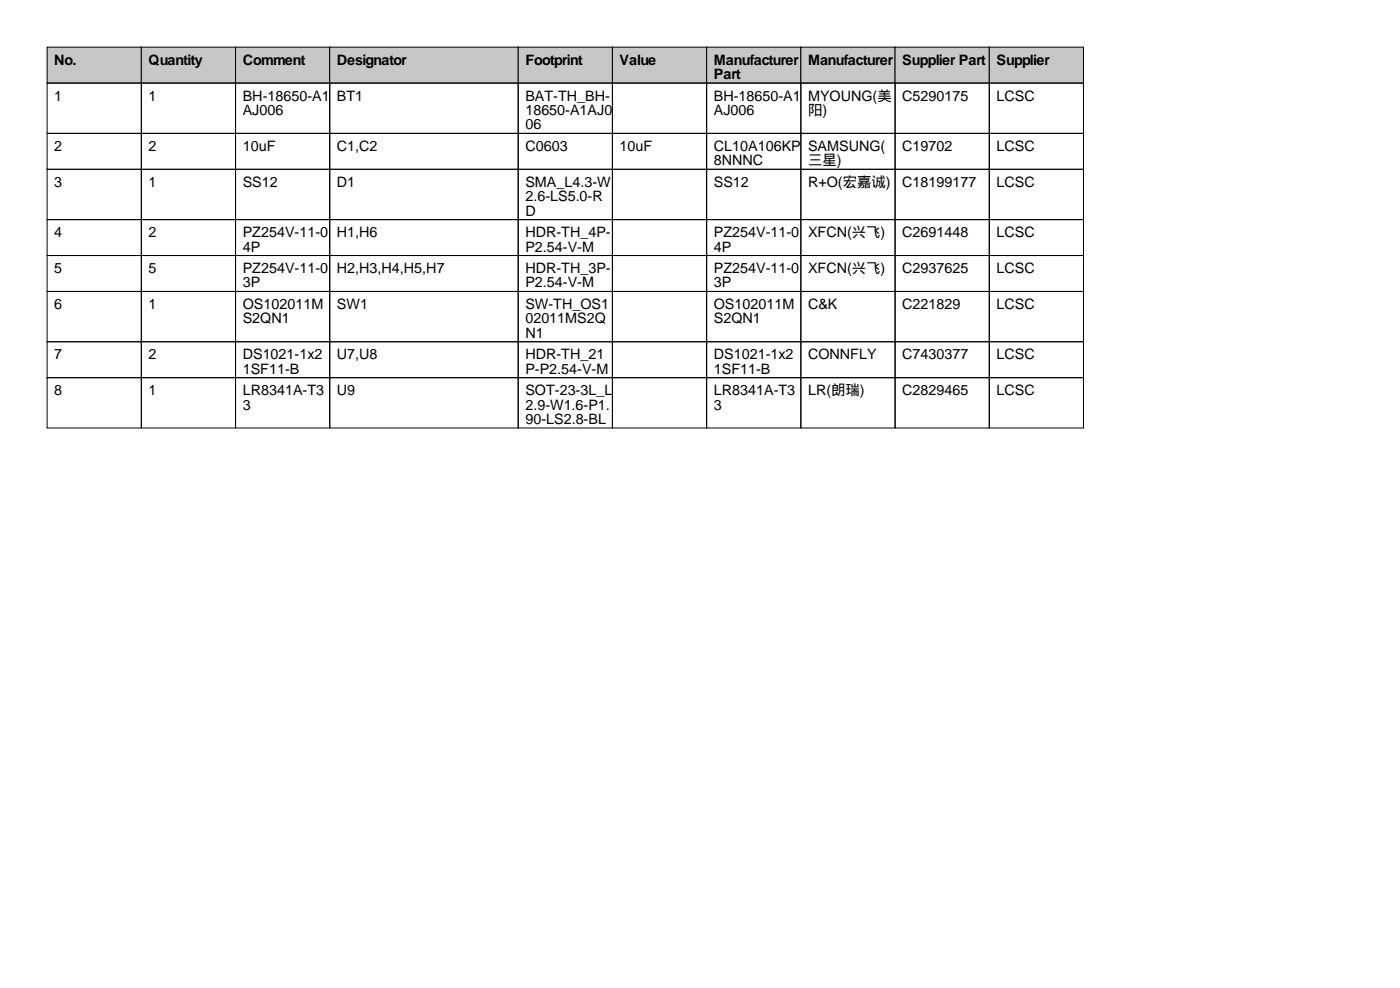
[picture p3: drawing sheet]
<svg xmlns="http://www.w3.org/2000/svg" width="297mm" height="210mm" viewBox="0 0 297 210" stroke-linecap="round" stroke-linejoin="round" font-family="sans-serif">
<defs><g id="words">
<g font-size="3">
<text x="11.5" y="13.7">No.</text>
<text x="31.5" y="13.7">Quantity</text>
<text x="51.5" y="13.7">Comment</text>
<text x="71.5" y="13.7">Designator</text>
<text x="111.5" y="13.7">Footprint</text>
<text x="131.5" y="13.7">Value</text>
<text x="151.5" y="13.7">Manufacturer</text>
<text x="151.5" y="16.8">Part</text>
<text x="171.5" y="13.7">Manufacturer</text>
<text x="191.5" y="13.7">Supplier Part</text>
<text x="211.5" y="13.7">Supplier</text>
<text x="11.5" y="21.3">1</text>
<text x="31.5" y="21.3">1</text>
<text x="51.5" y="21.3">BH-18650-A1</text>
<text x="71.5" y="21.3">BT1</text>
<text x="111.5" y="21.3">BAT-TH_BH-</text>
<text x="151.5" y="21.3">BH-18650-A1</text>
<text x="171.5" y="21.3">MYOUNG(美</text>
<text x="191.5" y="21.3">C5290175</text>
<text x="211.5" y="21.3">LCSC</text>
<text x="51.5" y="24.4">AJ006</text>
<text x="111.5" y="24.4">18650-A1AJ0</text>
<text x="111.5" y="27.4">06</text>
<text x="151.5" y="24.4">AJ006</text>
<text x="171.5" y="24.4">阳)</text>
<text x="11.5" y="32">2</text>
<text x="31.5" y="32">2</text>
<text x="51.5" y="32">10uF</text>
<text x="71.5" y="32">C1,C2</text>
<text x="111.5" y="32">C0603</text>
<text x="131.5" y="32">10uF</text>
<text x="151.5" y="32">CL10A106KP</text>
<text x="151.5" y="35.1">8NNNC</text>
<text x="171.5" y="32">SAMSUNG(</text>
<text x="171.5" y="35.1">三星)</text>
<text x="191.5" y="32">C19702</text>
<text x="211.5" y="32">LCSC</text>
<text x="11.5" y="39.6">3</text>
<text x="31.5" y="39.6">1</text>
<text x="51.5" y="39.6">SS12</text>
<text x="71.5" y="39.6">D1</text>
<text x="111.5" y="39.6">SMA_L4.3-W</text>
<text x="151.5" y="39.6">SS12</text>
<text x="171.5" y="39.6">R+O(宏嘉诚)</text>
<text x="191.5" y="39.6">C18199177</text>
<text x="211.5" y="39.6">LCSC</text>
<text x="111.5" y="42.7">2.6-LS5.0-R</text>
<text x="111.5" y="45.7">D</text>
<text x="11.5" y="50.3">4</text>
<text x="31.5" y="50.3">2</text>
<text x="51.5" y="50.3">PZ254V-11-0</text>
<text x="51.5" y="53.3">4P</text>
<text x="71.5" y="50.3">H1,H6</text>
<text x="111.5" y="50.3">HDR-TH_4P-</text>
<text x="111.5" y="53.3">P2.54-V-M</text>
<text x="151.5" y="50.3">PZ254V-11-0</text>
<text x="151.5" y="53.3">4P</text>
<text x="171.5" y="50.3">XFCN(兴飞)</text>
<text x="191.5" y="50.3">C2691448</text>
<text x="211.5" y="50.3">LCSC</text>
<text x="11.5" y="57.9">5</text>
<text x="31.5" y="57.9">5</text>
<text x="51.5" y="57.9">PZ254V-11-0</text>
<text x="71.5" y="57.9">H2,H3,H4,H5,H7</text>
<text x="111.5" y="57.9">HDR-TH_3P-</text>
<text x="151.5" y="57.9">PZ254V-11-0</text>
<text x="171.5" y="57.9">XFCN(兴飞)</text>
<text x="191.5" y="57.9">C2937625</text>
<text x="211.5" y="57.9">LCSC</text>
<text x="11.5" y="65.5">6</text>
<text x="31.5" y="65.5">1</text>
<text x="51.5" y="61">3P</text>
<text x="51.5" y="65.5">OS102011M</text>
<text x="71.5" y="65.5">SW1</text>
<text x="111.5" y="61">P2.54-V-M</text>
<text x="111.5" y="65.5">SW-TH_OS1</text>
<text x="151.5" y="61">3P</text>
<text x="151.5" y="65.5">OS102011M</text>
<text x="171.5" y="65.5">C&amp;K</text>
<text x="191.5" y="65.5">C221829</text>
<text x="211.5" y="65.5">LCSC</text>
<text x="51.5" y="68.6">S2QN1</text>
<text x="111.5" y="68.6">02011MS2Q</text>
<text x="111.5" y="71.6">N1</text>
<text x="151.5" y="68.6">S2QN1</text>
<text x="11.5" y="76.2">7</text>
<text x="31.5" y="76.2">2</text>
<text x="51.5" y="76.2">DS1021-1x2</text>
<text x="71.5" y="76.2">U7,U8</text>
<text x="111.5" y="76.2">HDR-TH_21</text>
<text x="151.5" y="76.2">DS1021-1x2</text>
<text x="171.5" y="76.2">CONNFLY</text>
<text x="191.5" y="76.2">C7430377</text>
<text x="211.5" y="76.2">LCSC</text>
<text x="11.5" y="83.8">8</text>
<text x="31.5" y="83.8">1</text>
<text x="51.5" y="79.3">1SF11-B</text>
<text x="51.5" y="83.8">LR8341A-T3</text>
<text x="71.5" y="83.8">U9</text>
<text x="111.5" y="79.3">P-P2.54-V-M</text>
<text x="111.5" y="83.8">SOT-23-3L_L</text>
<text x="151.5" y="79.3">1SF11-B</text>
<text x="151.5" y="83.8">LR8341A-T3</text>
<text x="171.5" y="83.8">LR(朗瑞)</text>
<text x="191.5" y="83.8">C2829465</text>
<text x="211.5" y="83.8">LCSC</text>
<text x="51.5" y="86.9">3</text>
<text x="111.5" y="86.9">2.9-W1.6-P1.</text>
<text x="111.5" y="89.9">90-LS2.8-BL</text>
<text x="151.5" y="86.9">3</text>
</g>
</g></defs>
<g fill="#c7c7c7" stroke="#000" stroke-width=".21">
<path d="M10 10h20v7.6h-20z"/>
<path d="M30 10h20v7.6h-20z"/>
<path d="M50 10h20v7.6h-20z"/>
<path d="M70 10h40v7.6h-40z"/>
<path d="M110 10h20v7.6h-20z"/>
<path d="M130 10h20v7.6h-20z"/>
<path d="M150 10h20v7.6h-20z"/>
<path d="M170 10h20v7.6h-20z"/>
<path d="M190 10h20v7.6h-20z"/>
<path d="M210 10h20v7.6h-20z"/>
</g>
<g fill="none" stroke="#000" stroke-width=".21">
<path d="M10 17.6h20v10.7h-20zM30 17.6h20v10.7h-20zM50 17.6h20v10.7h-20zM70 17.6h40v10.7h-40zM110 17.6h20v10.7h-20zM130 17.6h20v10.7h-20zM150 17.6h20v10.7h-20zM170 17.6h20v10.7h-20zM190 17.6h20v10.7h-20zM210 17.6h20v10.7h-20zM10 28.3h20v7.6h-20zM10 35.9h20v10.7h-20z"/>
<path d="M30 28.3h20v7.6h-20zM30 35.9h20v10.7h-20zM50 28.3h20v7.6h-20zM50 35.9h20v10.7h-20zM70 28.3h40v7.6h-40zM70 35.9h40v10.7h-40zM110 28.3h20v7.6h-20zM110 35.9h20v10.7h-20zM130 28.3h20v7.6h-20zM130 35.9h20v10.7h-20zM150 28.3h20v7.6h-20zM150 35.9h20v10.7h-20z"/>
<path d="M170 28.3h20v7.6h-20zM170 35.9h20v10.7h-20zM190 28.3h20v7.6h-20zM190 35.9h20v10.7h-20zM210 28.3h20v7.6h-20zM210 35.9h20v10.7h-20zM10 46.6h20v7.6h-20zM10 54.2h20v7.6h-20zM30 46.6h20v7.6h-20zM30 54.2h20v7.6h-20zM50 46.6h20v7.6h-20zM50 54.2h20v7.6h-20z"/>
<path d="M70 46.6h40v7.6h-40zM70 54.2h40v7.6h-40zM110 46.6h20v7.6h-20zM110 54.2h20v7.6h-20zM130 46.6h20v7.6h-20zM130 54.2h20v7.6h-20zM150 46.6h20v7.6h-20zM150 54.2h20v7.6h-20zM170 46.6h20v7.6h-20zM170 54.2h20v7.6h-20zM190 46.6h20v7.6h-20zM190 54.2h20v7.6h-20z"/>
<path d="M210 46.6h20v7.6h-20zM210 54.2h20v7.6h-20zM10 61.8h20v10.7h-20zM10 72.5h20v7.6h-20zM30 61.8h20v10.7h-20zM30 72.5h20v7.6h-20zM50 61.8h20v10.7h-20zM50 72.5h20v7.6h-20zM70 61.8h40v10.7h-40zM70 72.5h40v7.6h-40zM110 61.8h20v10.7h-20zM110 72.5h20v7.6h-20z"/>
<path d="M130 61.8h20v10.7h-20zM130 72.5h20v7.6h-20zM150 61.8h20v10.7h-20zM150 72.5h20v7.6h-20zM170 61.8h20v10.7h-20zM170 72.5h20v7.6h-20zM190 61.8h20v10.7h-20zM190 72.5h20v7.6h-20zM210 61.8h20v10.7h-20zM210 72.5h20v7.6h-20zM10 80.1h20v10.7h-20zM30 80.1h20v10.7h-20z"/>
<path d="M50 80.1h20v10.7h-20zM70 80.1h40v10.7h-40zM110 80.1h20v10.7h-20zM130 80.1h20v10.7h-20zM150 80.1h20v10.7h-20zM170 80.1h20v10.7h-20zM190 80.1h20v10.7h-20zM210 80.1h20v10.7h-20z"/>
</g>
<use href="#words"/>
</svg>
